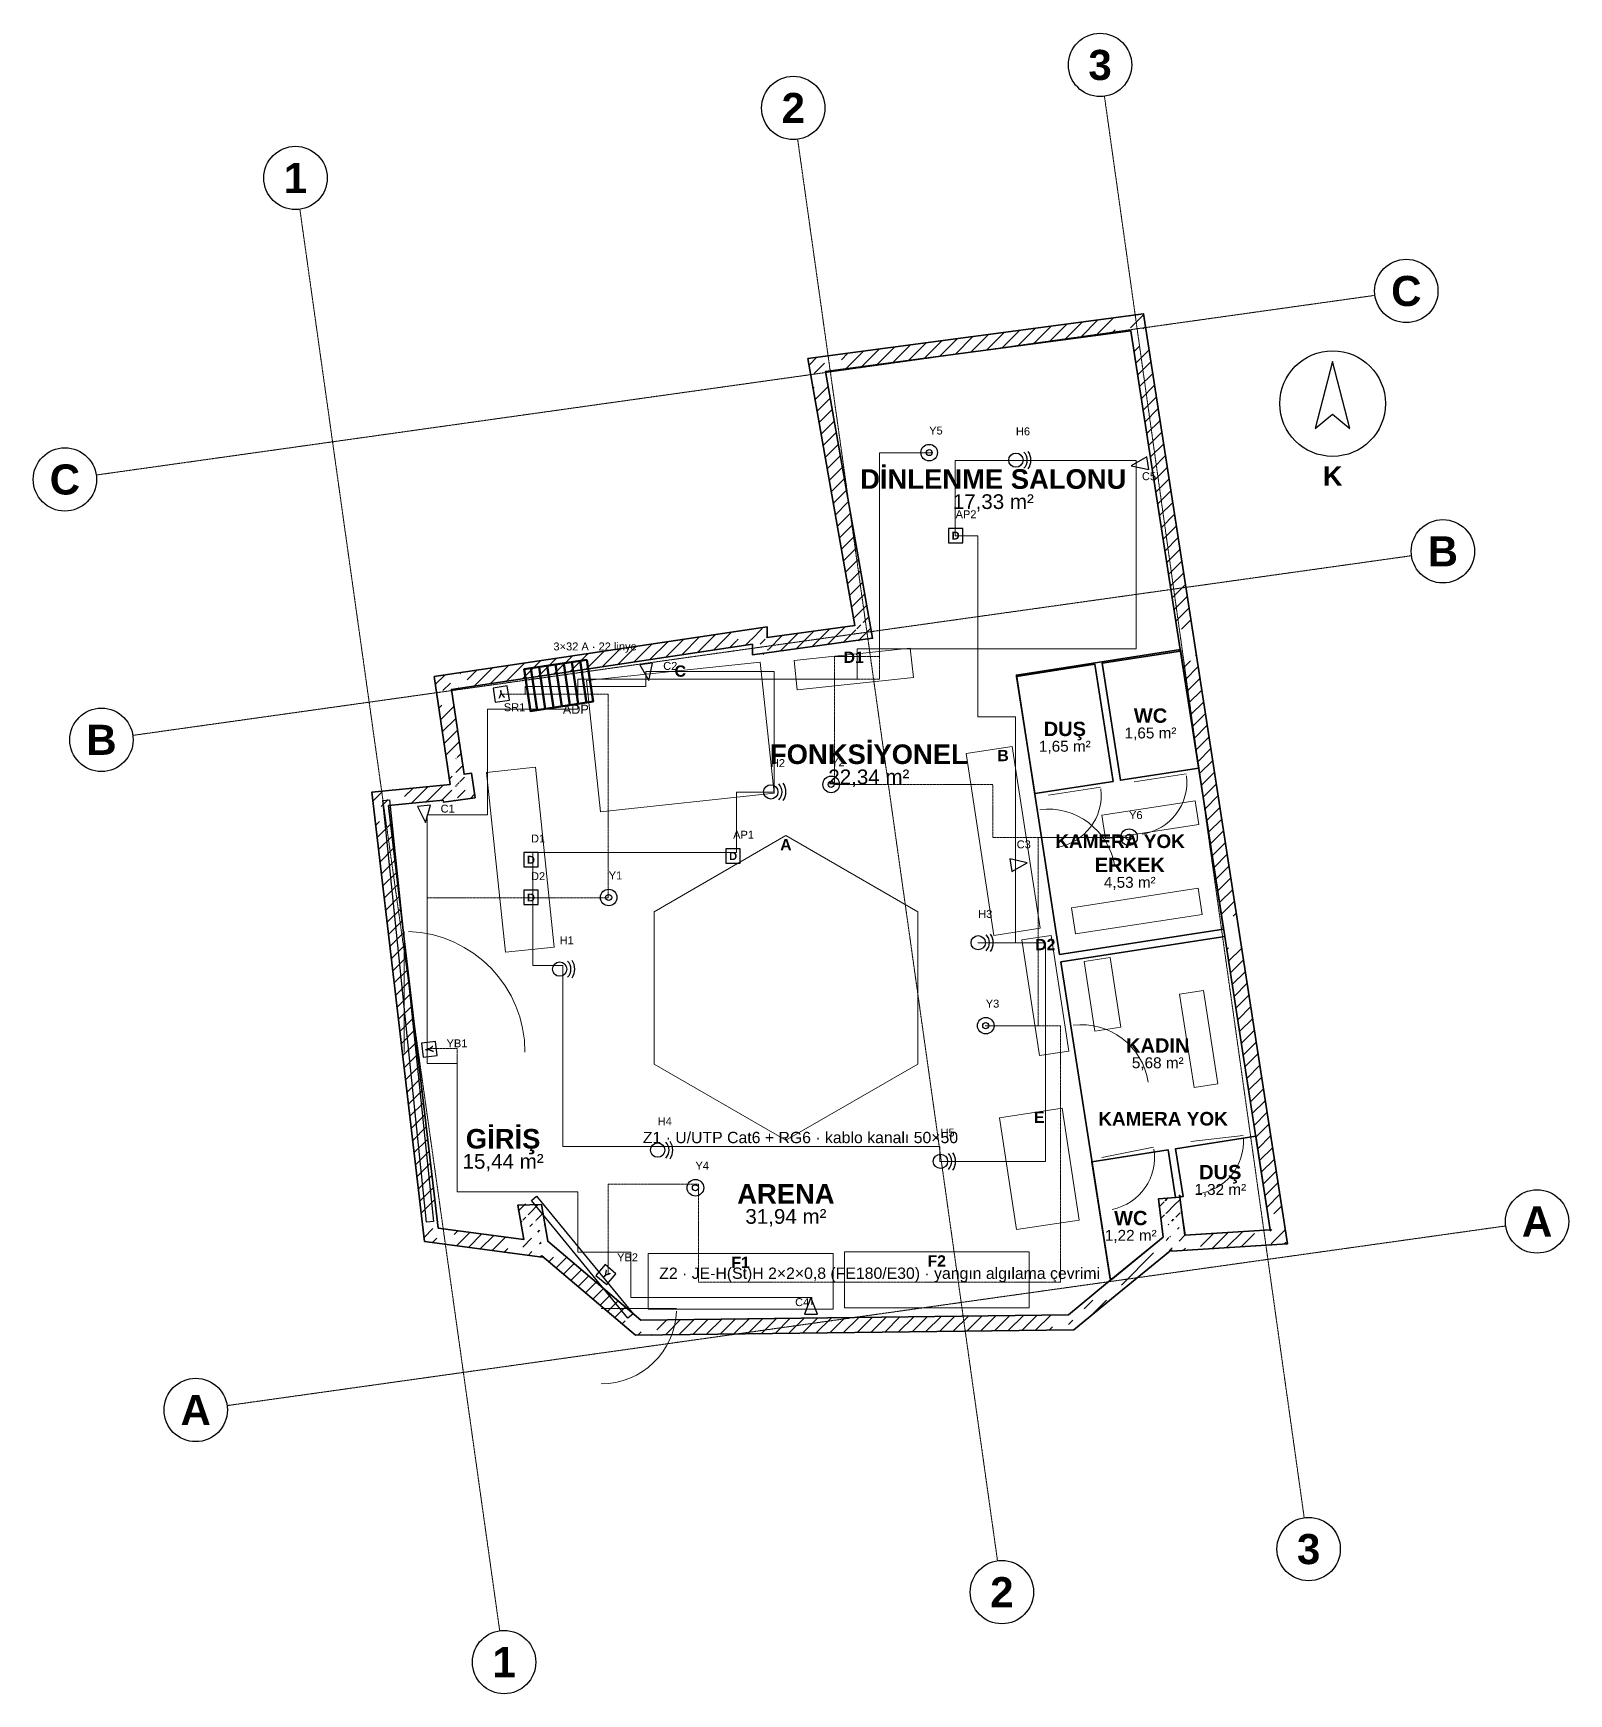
# Model space of a CAD drawing. Header units: millimetres. Extents: x -4681 to 15681, y -5011 to 17012.
import ezdxf
from ezdxf.enums import TextEntityAlignment as Align

# ---------------------------------------------------------------- set-up
doc = ezdxf.new("R2010")
doc.units = ezdxf.units.MM
doc.linetypes.add('DASHDOT', pattern=[3.556, 2.54, -0.508, 0, -0.508])
doc.linetypes.add('DASHED', pattern=[1.524, 1.27, -0.254])
for name, color, linetype, lineweight in [('A-CEPHE', 5, 'Continuous', 25), ('A-DUVAR-MEVCUT', 8, 'Continuous', 35), ('A-DUVAR-YENI', 1, 'Continuous', 35), ('A-EKIPMAN', 9, 'Continuous', 18), ('A-KAPI', 8, 'Continuous', 18), ('A-MOBILYA', 9, 'Continuous', 18), ('A-YAZI', 7, 'Continuous', 13), ('E-PANO', 7, 'Continuous', 50), ('E-YAZI', 7, 'Continuous', 13), ('E-ZAYIF-KAMERA', 6, 'Continuous', 25), ('E-ZAYIF-LINYE', 6, 'DASHED', 13), ('E-ZAYIF-SES', 6, 'Continuous', 25), ('E-ZAYIF-TAVA', 6, 'Continuous', 18), ('E-ZAYIF-VERI', 6, 'Continuous', 25), ('E-ZAYIF-YANGIN', 1, 'Continuous', 25), ('G-AKS-BALON', 8, 'Continuous', 25), ('G-AKS-HAT', 8, 'DASHDOT', 18), ('G-KUZEY', 7, 'Continuous', 25)]:
    doc.layers.add(name, color=color, linetype=linetype, lineweight=lineweight)
doc.styles.add('GYM', font='arial.ttf')
doc.styles.add('GYM-B', font='arialbd.ttf')

msp = doc.modelspace()

# ---------------------------------------------------------------- texts
at = {"layer": 'A-EKIPMAN', "style": 'GYM-B'}
for s, p in [('D1', (6200, 8736)), ('C', (3900, 8553)), ('B', (8180, 7433)), ('A', (5300, 6250)), ('D2', (8740, 4926)), ('E', (8660, 2635)), ('F1', (4700, 710)), ('F2', (7300, 730))]:
    msp.add_text(s, height=150, dxfattribs=at).set_placement(p, align=Align.MIDDLE_CENTER)
at = {"layer": 'A-YAZI'}
for s, height, style, p in [('DİNLENME SALONU', 260, 'GYM-B', (8050, 11100)), ('17,33 m²', 195, 'GYM', (8050, 10800)), ('WC', 190, 'GYM-B', (10135, 7962)), ('DUŞ', 190, 'GYM-B', (8999, 7786)), ('1,65 m²', 145, 'GYM', (10135, 7732)), ('FONKSİYONEL', 260, 'GYM-B', (6400, 7450)), ('1,65 m²', 145, 'GYM', (8999, 7556)), ('22,34 m²', 195, 'GYM', (6400, 7150)), ('ERKEK', 190, 'GYM-B', (9860, 5981)), ('4,53 m²', 145, 'GYM', (9860, 5751)), ('KADIN', 190, 'GYM-B', (10231, 3588)), ('5,68 m²', 145, 'GYM', (10231, 3358)), ('GİRİŞ', 260, 'GYM-B', (1550, 2350)), ('15,44 m²', 195, 'GYM', (1550, 2050)), ('DUŞ', 190, 'GYM-B', (11060, 1908)), ('ARENA', 260, 'GYM-B', (5300, 1620)), ('1,32 m²', 145, 'GYM', (11060, 1678)), ('31,94 m²', 195, 'GYM', (5300, 1320)), ('WC', 190, 'GYM-B', (9873, 1299)), ('1,22 m²', 145, 'GYM', (9873, 1069))]:
    msp.add_text(s, height=height, dxfattribs=dict(at, style=style)).set_placement(p, align=Align.MIDDLE_CENTER)
at = {"layer": 'E-YAZI'}
for s, height, style, p in [('KAMERA YOK', 180, 'GYM-B', (9731, 6296)), ('KAMERA YOK', 180, 'GYM-B', (10301, 2616)), ('Z1 · U/UTP Cat6 + RG6 · kablo kanalı 50×50', 150, 'GYM', (5493, 2367)), ('Z2 · JE-H(St)H 2×2×0,8 (FE180/E30) · yangın algılama çevrimi', 150, 'GYM', (6543, 567))]:
    msp.add_text(s, height=height, dxfattribs=dict(at, style=style)).set_placement(p, align=Align.MIDDLE_CENTER)
at = {"layer": 'G-AKS-BALON', "style": 'GYM-B'}
for s, p in [('3', (9466, 16592)), ('2', (5398, 16021)), ('1', (-1203, 15093)), ('C', (13527, 13594)), ('C', (-4261, 11094)), ('B', (14012, 10141)), ('B', (-3776, 7641)), ('A', (15261, 1253)), ('A', (-2526, -1247)), ('3', (12232, -3091)), ('2', (8164, -3663)), ('1', (1563, -4591))]:
    msp.add_text(s, height=399, dxfattribs=at).set_placement(p, align=Align.MIDDLE_CENTER)

# ---------------------------------------------------------------- blocks, each defined once
blk = doc.blocks.new('G_KUZEY')
blk.add_lwpolyline([(0, 560), (-230, -330), (0, -140), (230, -330)], close=True)
blk.add_circle((0, 0), 700)
at = {"style": 'GYM-B'}
blk.add_text('K', height=260, dxfattribs=at).set_placement((0, -960), align=Align.MIDDLE_CENTER)
blk = doc.blocks.new('E_KAMERA')
blk.add_lwpolyline([(-110, -85), (110, 0), (-110, 85)], close=True)
at = {"style": 'GYM'}
blk.add_attdef('KOD', (0, 210), '', height=105, dxfattribs=at)
blk = doc.blocks.new('E_HOPARLOR')
blk.add_circle((0, 0), 95)
for radius, start, end in [(150, -45, 45), (200, -35, 35)]:
    blk.add_arc((0, 0), radius, start, end)
at = {"style": 'GYM'}
blk.add_attdef('KOD', (0, 330), '', height=105, dxfattribs=at)
blk = doc.blocks.new('E_VERI')
blk.add_lwpolyline([(-95, -95), (95, -95), (95, 95), (-95, 95)], close=True)
at = {"style": 'GYM-B'}
blk.add_text('D', height=105, dxfattribs=at).set_placement((0, 0), align=Align.MIDDLE_CENTER)
at = {"style": 'GYM'}
blk.add_attdef('KOD', (0, 230), '', height=105, dxfattribs=at)
blk = doc.blocks.new('E_DEDEKTOR')
for radius in [110, 40]:
    blk.add_circle((0, 0), radius)
at = {"style": 'GYM'}
blk.add_attdef('KOD', (0, 240), '', height=105, dxfattribs=at)
blk = doc.blocks.new('E_YANGIN_BUTON')
blk.add_lwpolyline([(-95, -95), (95, -95), (95, 95), (-95, 95)], close=True)
at = {"style": 'GYM-B'}
blk.add_text('Y', height=105, dxfattribs=at).set_placement((0, 0), align=Align.MIDDLE_CENTER)
at = {"style": 'GYM'}
blk.add_attdef('KOD', (0, 230), '', height=105, dxfattribs=at)
blk = doc.blocks.new('E_PANO')
for p, q in [((-330, -280), (-330, 280)), ((-220, -280), (-220, 280)), ((-110, -280), (-110, 280)), ((0, -280), (0, 280)), ((110, -280), (110, 280)), ((220, -280), (220, 280)), ((330, -280), (330, 280))]:
    blk.add_line(p, q)
blk.add_lwpolyline([(-420, -280), (420, -280), (420, 280), (-420, 280)], close=True)
at = {"style": 'GYM'}
for tag, p, height in [('KOD', (0, 380), 120), ('TANIM', (0, -470), 105)]:
    blk.add_attdef(tag, p, '', height=height, dxfattribs=at)

# ---------------------------------------------------------------- hatches: boundary and pattern name
at = {"layer": 'A-DUVAR-MEVCUT'}
h = msp.add_hatch(dxfattribs=at)
h.set_pattern_fill('ANSI31', scale=40)
h.paths.add_polyline_path([(756, 6840), (760, 6814), (957, 6846), (953, 6872)])
h.paths.add_polyline_path([(970, 6843), (760, 6814), (756, 6840), (550, 6819), (550, 7020), (588, 7024), (970, 7024)])
h.paths.add_polyline_path([(760, 6814), (1178, 6873), (1150, 7071), (732, 7012)])
h.paths.add_polyline_path([(1149, 7083), (1178, 6873), (968, 6843), (968, 7083)])
h.paths.add_polyline_path([(1178, 6873), (1133, 7198), (935, 7171), (979, 6845)])
h.paths.add_polyline_path([(999, 7408), (1032, 7185), (1133, 7198), (1162, 6988), (923, 6988), (923, 7408)])
h.paths.add_polyline_path([(1133, 7198), (1032, 7185), (1058, 6986), (1159, 6999)])
h.paths.add_polyline_path([(1001, 7395), (1032, 7185), (1133, 7198), (1164, 6975), (822, 6975), (822, 7047), (850, 7050), (822, 7237), (822, 7395)])
h.paths.add_polyline_path([(1032, 7185), (864, 8310), (666, 8281), (834, 7155)])
h.paths.add_polyline_path([(1074, 8342), (864, 8310), (895, 8100), (693, 8100), (654, 8362), (654, 8481), (916, 8520), (1074, 8520)])
h.paths.add_polyline_path([(864, 8310), (4855, 8908), (4826, 9106), (834, 8508)])
h.paths.add_polyline_path([(4645, 9079), (4907, 9118), (5051, 9118), (5053, 8996), (5065, 8998), (5065, 8796), (4858, 8767), (4855, 8908), (4645, 8877)])
h.paths.add_polyline_path([(4855, 8908), (4858, 8767), (5058, 8772), (5055, 8912)])
h.paths.add_polyline_path([(5068, 8977), (5068, 8796), (4858, 8767), (4855, 8908), (4648, 8877), (4648, 8977)])
h.paths.add_polyline_path([(4858, 8767), (6449, 8988), (6422, 9186), (4831, 8965)])
h.paths.add_polyline_path([(6412, 9198), (6449, 8988), (6239, 8959), (6239, 9198)])
h.paths.add_polyline_path([(6449, 8988), (5826, 12526), (5629, 12492), (6252, 8954)])
h.paths.add_polyline_path([(6036, 12554), (5826, 12526), (5863, 12316), (5660, 12316), (5616, 12566), (5616, 12700), (5888, 12736), (6036, 12736)])
h.paths.add_polyline_path([(5826, 12526), (9876, 13066), (9849, 13265), (5800, 12725)])
h.paths.add_polyline_path([(9908, 12856), (9876, 13066), (9666, 13038), (9666, 13240), (9938, 13276), (10046, 13276), (10086, 13017), (10086, 12856)])
h.paths.add_polyline_path([(9876, 13066), (10521, 8898), (10719, 8928), (10073, 13097)])
h.paths.add_polyline_path([(10554, 8688), (10521, 8898), (10489, 9108), (10691, 9108), (10719, 8928), (10731, 8848), (10731, 8688)])
h.paths.add_polyline_path([(10521, 8898), (11111, 5092), (11308, 5122), (10719, 8928)])
h.paths.add_polyline_path([(11143, 4882), (11111, 5092), (11078, 5302), (11281, 5302), (11308, 5122), (11321, 5042), (11321, 4882)])
h.paths.add_polyline_path([(11111, 5092), (11722, 1144), (11920, 1174), (11308, 5122)])
h.paths.add_polyline_path([(11512, 1131), (11722, 1144), (11690, 1354), (11892, 1354), (11932, 1095), (11932, 957), (11570, 934), (11512, 934)])
h.paths.add_polyline_path([(11722, 1144), (10589, 1072), (10601, 873), (11735, 944)])
h.paths.add_polyline_path([(10379, 1282), (10562, 1282), (10589, 1072), (10799, 1086), (10799, 885), (10436, 862), (10414, 862), (10412, 877), (10394, 862), (10379, 862)])
h.paths.add_polyline_path([(10589, 1072), (10524, 1577), (10326, 1552), (10390, 1047)])
h.paths.add_polyline_path([(10314, 1367), (10314, 1558), (10524, 1577), (10551, 1367)])
h.paths.add_polyline_path([(10524, 1577), (10239, 1552), (10257, 1352), (10542, 1378)])
h.paths.add_polyline_path([(10449, 1342), (10266, 1342), (10239, 1552), (10449, 1570)])
h.paths.add_polyline_path([(10239, 1552), (10303, 1047), (10502, 1072), (10437, 1577)])
h.paths.add_polyline_path([(10093, 875), (10303, 1047), (10277, 1257), (10513, 1257), (10513, 867), (10414, 861), (10412, 877), (10363, 837), (10093, 837)])
h.paths.add_polyline_path([(10303, 1047), (9540, 421), (9667, 266), (10430, 892)])
h.paths.add_polyline_path([(9330, 248), (9540, 421), (9750, 593), (9750, 334), (9667, 266), (9600, 211), (9330, 211)])
h.paths.add_polyline_path([(9540, 421), (9046, 15), (9173, -139), (9667, 266)])
h.paths.add_polyline_path([(9256, -71), (9119, -184), (8836, -187), (8836, 13), (9046, 15), (9256, 188)])
h.paths.add_polyline_path([(9046, 15), (3378, -54), (3381, -253), (9049, -185)])
h.paths.add_polyline_path([(3588, -251), (3306, -254), (3168, -138), (3168, 124), (3378, -54), (3588, -51)])
h.paths.add_polyline_path([(3378, -54), (2142, 991), (2013, 839), (3249, -206)])
h.paths.add_polyline_path([(1932, 796), (1932, 1201), (2106, 1201), (2142, 991), (2352, 814), (2352, 781), (2080, 781), (2063, 796), (2066, 781), (2041, 781)])
h.paths.add_polyline_path([(2142, 991), (2060, 1478), (1863, 1445), (1944, 958)])
h.paths.add_polyline_path([(1850, 1268), (1850, 1474), (2060, 1478), (2095, 1268)])
h.paths.add_polyline_path([(2060, 1478), (1747, 1471), (1752, 1271), (2064, 1278)])
h.paths.add_polyline_path([(1957, 1261), (1782, 1261), (1747, 1471), (1957, 1476)])
h.paths.add_polyline_path([(1747, 1471), (1824, 1012), (2021, 1046), (1944, 1504)])
h.paths.add_polyline_path([(2034, 1222), (2034, 802), (1884, 802), (1614, 839), (1614, 1041), (1824, 1012), (1789, 1222)])
h.paths.add_polyline_path([(1824, 1012), (689, 1166), (662, 968), (1797, 814)])
h.paths.add_polyline_path([(664, 1376), (689, 1166), (899, 1138), (899, 957), (749, 957), (508, 989), (479, 1240), (479, 1376)])
h.paths.add_polyline_path([(689, 1166), (32, 6768), (-166, 6745), (490, 1143)])
h.paths.add_polyline_path([(242, 6789), (32, 6768), (57, 6558), (-144, 6558), (-178, 6842), (-178, 6948), (123, 6978), (242, 6978)])
h.paths.add_polyline_path([(32, 6768), (756, 6840), (736, 7039), (13, 6967)])
h.paths.add_polyline_path([(966, 6843), (760, 6814), (756, 6840), (546, 6819), (546, 7020), (847, 7050), (966, 7050)])

# ---------------------------------------------------------------- linework, layer by layer
at = {"layer": 'A-CEPHE'}
for points in [[(-45, 6835), (45, 6845), (625, 1255), (535, 1245)], [(3275, 29), (3205, -29), (1925, 1531), (1995, 1589)]]:
    msp.add_lwpolyline(points, close=True, dxfattribs=at)
at = {"layer": 'A-DUVAR-MEVCUT'}
for points in [[(850, 7050), (636, 8479), (5050, 9139), (5053, 8996), (6216, 9158), (5593, 12697), (10043, 13291), (10719, 8928), (11308, 5122), (11953, 958), (10414, 861), (10412, 877), (9667, 266), (9119, -184), (3306, -254), (2063, 796), (2066, 778), (508, 989), (-190, 6947)], [(756, 6840), (760, 6814), (1178, 6873), (1133, 7198), (1032, 7185), (864, 8310), (4855, 8908), (4858, 8767), (6449, 8988), (5826, 12526), (9876, 13066), (10521, 8898), (11111, 5092), (11722, 1144), (10589, 1072), (10524, 1577), (10239, 1552), (10303, 1047), (9540, 421), (9046, 15), (3378, -54), (2142, 991), (2060, 1478), (1747, 1471), (1824, 1012), (689, 1166), (32, 6768)]]:
    msp.add_lwpolyline(points, close=True, dxfattribs=at)
at = {"layer": 'A-DUVAR-YENI'}
for points in [[(8930, 4796), (11104, 5132), (10531, 8838), (8357, 8499)], [(10534, 8818), (10774, 7266), (9736, 7105), (9496, 8658)], [(8360, 8482), (9397, 8643), (9638, 7090), (8600, 6929)], [(9604, 473), (10303, 1047), (10239, 1552), (10524, 1577), (10589, 1072), (11722, 1144), (11120, 5032), (8946, 4695)], [(10559, 1306), (10524, 1577), (10519, 1598), (10541, 1580), (10566, 1584), (10467, 2217), (11530, 2383), (11722, 1144), (10595, 1073)], [(10303, 1047), (9634, 498), (9601, 492), (9359, 2045), (10369, 2202), (10467, 1572), (10239, 1552)]]:
    msp.add_lwpolyline(points, close=True, dxfattribs=at)
at = {"layer": 'A-EKIPMAN'}
for points in [[(6991, 8468), (6950, 8856), (5409, 8692), (5450, 8304)], [(4960, 8673), (2654, 8427), (2840, 6687), (5146, 6933)], [(8302, 7553), (7689, 7459), (8058, 5047), (8671, 5141)], [(5300, 6370), (3551, 5360), (3551, 3340), (5300, 2330), (7049, 3340), (7049, 5360)], [(8816, 5046), (8430, 4987), (8664, 3454), (9050, 3513)], [(9189, 1272), (8962, 2755), (8131, 2628), (8358, 1145)], [(5925, 90), (5925, 830), (3475, 830), (3475, 90)], [(8525, 110), (8525, 850), (6075, 850), (6075, 110)]]:
    msp.add_lwpolyline(points, close=True, dxfattribs=at)
at = {"layer": 'A-KAPI'}
for p, q in [((9917, 7082), (10609, 7190)), ((8781, 6906), (9473, 7014)), ((8772, 5822), (8634, 6712)), ((240, 3500), (240, 5100)), ((9216, 2962), (9078, 3852)), ((9488, 2100), (10174, 2238)), ((10668, 2314), (11364, 2392)), ((2850, 100), (3850, 100))]:
    msp.add_line(p, q, dxfattribs=at)
for centre, radius, start, end in [((9917, 7082), 700, -81.2, 6.8), ((8781, 6906), 700, -81.2, 6.8), ((8772, 5822), 900, 8.8, 96.8), ((240, 3500), 1600, 0, 88), ((9216, 2962), 900, 8.8, 96.8), ((9488, 2100), 700, -78.6, 9.4), ((10668, 2314), 700, -83.6, 4.4), ((2850, 100), 1000, -90, -2)]:
    msp.add_arc(centre, radius, start, end, dxfattribs=at)
at = {"layer": 'A-MOBILYA'}
for points in [[(1978, 7277), (1331, 7209), (1582, 4823), (2229, 4891)], [(9489, 6642), (9538, 6326), (10774, 6518), (10725, 6834)], [(9088, 5412), (9142, 5066), (10822, 5326), (10768, 5672)], [(9599, 4752), (9254, 4699), (9397, 3775), (9743, 3829)], [(10836, 4315), (10520, 4266), (10713, 3031), (11029, 3080)]]:
    msp.add_lwpolyline(points, close=True, dxfattribs=at)
at = {"layer": 'E-ZAYIF-LINYE'}
for p, q in [((6543, 8747), (6543, 11447)), ((6543, 11447), (7243, 11447)), ((7243, 11447), (6543, 11447)), ((6543, 11447), (6543, 8447)), ((5943, 7047), (5943, 8747)), ((5943, 8747), (6543, 8747)), ((6543, 8447), (2543, 8447)), ((2543, 8447), (2543, 8347)), ((1843, 8247), (1543, 8247)), ((1543, 8247), (2943, 8247)), ((2243, 8347), (1843, 8347)), ((1843, 8347), (1843, 8247)), ((2543, 8347), (2243, 8347)), ((2943, 8247), (2943, 5547)), ((8043, 7047), (5943, 7047)), ((8043, 6347), (8043, 7047)), ((9843, 6347), (8043, 6347)), ((8643, 3847), (8643, 6347)), ((8643, 6347), (9843, 6347)), ((2943, 5547), (543, 5547)), ((543, 5547), (543, 3547)), ((8943, 3847), (7943, 3847)), ((7943, 3847), (8643, 3847)), ((8943, 447), (8943, 3847)), ((543, 3547), (943, 3547)), ((943, 3547), (943, 1647)), ((943, 1647), (2543, 1647)), ((2543, 1647), (2543, 847)), ((2943, 547), (2943, 1747)), ((2943, 1747), (4143, 1747)), ((4143, 1747), (4143, 447)), ((2543, 847), (2943, 847)), ((2943, 847), (2943, 547)), ((4143, 447), (8943, 447))]:
    msp.add_line(p, q, dxfattribs=at)
at = {"layer": 'E-ZAYIF-TAVA'}
for p, q in [((7543, 10347), (7543, 11347)), ((7543, 11347), (8343, 11347)), ((8343, 11347), (9943, 11347)), ((9943, 11347), (9943, 11247)), ((9943, 11247), (9943, 8847)), ((7843, 10347), (7543, 10347)), ((7843, 7947), (7843, 10347)), ((9943, 8847), (6243, 8847)), ((6243, 8847), (6243, 8447)), ((6243, 8447), (2543, 8447)), ((2543, 8447), (2543, 8047)), ((3443, 8347), (3443, 8547)), ((3443, 8547), (5143, 8547)), ((5143, 8547), (5143, 6947)), ((2243, 8347), (3443, 8347)), ((2543, 8047), (1343, 8047)), ((1343, 8047), (1343, 6647)), ((8343, 7947), (7843, 7947)), ((8343, 5947), (8343, 7947)), ((5143, 6947), (4643, 6947)), ((4643, 6947), (4643, 6147)), ((1343, 6647), (543, 6647)), ((543, 6647), (543, 3347)), ((4643, 6147), (1943, 6147)), ((1943, 6147), (1943, 6047)), ((1943, 6047), (1943, 5547)), ((8343, 4947), (8343, 5947)), ((1943, 5547), (1943, 4647)), ((8743, 4947), (7843, 4947)), ((7843, 4947), (8343, 4947)), ((8743, 2047), (8743, 4947)), ((1943, 4647), (2343, 4647)), ((2343, 4647), (2343, 2247)), ((543, 3347), (943, 3347)), ((943, 3347), (943, 1647)), ((2343, 2247), (3643, 2247)), ((3643, 2247), (7343, 2247)), ((7343, 2247), (7343, 2047)), ((7343, 2047), (8743, 2047)), ((943, 1647), (2543, 1647)), ((2543, 1647), (2543, 847)), ((2543, 847), (3243, 847)), ((3243, 847), (3243, 247)), ((3243, 247), (5643, 247)), ((5643, 247), (5643, 147))]:
    msp.add_line(p, q, dxfattribs=at)
at = {"layer": 'G-AKS-BALON'}
for centre in [(9466, 16592), (5398, 16021), (-1203, 15093), (13527, 13594), (-4261, 11094), (14012, 10141), (-3776, 7641), (15261, 1253), (-2526, -1247), (12232, -3091), (8164, -3663), (1563, -4591)]:
    msp.add_circle(centre, 420, dxfattribs=at)
at = {"layer": 'G-AKS-HAT'}
for p, q in [((12173, -2676), (9524, 16177)), ((8106, -3247), (5456, 15605)), ((1505, -4175), (-1145, 14677)), ((-3845, 11153), (13111, 13536)), ((-3360, 7700), (13596, 10083)), ((-2111, -1189), (14845, 1194))]:
    msp.add_line(p, q, dxfattribs=at)

# ---------------------------------------------------------------- block references
at = {"layer": 'E-PANO'}
ref = msp.add_blockref('E_PANO', (2286, 8362), dxfattribs=dict(at, rotation=188.5))
ref.add_attrib('KOD', 'ADP', (2342, 7986), dxfattribs={"layer": '0', "height": 120, "style": 'GYM'})
ref.add_attrib('TANIM', '3×32 A · 22 linye', (2217, 8827), dxfattribs={"layer": '0', "height": 105, "style": 'GYM'})
at = {"layer": 'E-ZAYIF-KAMERA'}
ref = msp.add_blockref('E_KAMERA', (9989, 11293), dxfattribs=dict(at, rotation=188.8))
ref.add_attrib('KOD', 'C5', (10021, 11085), dxfattribs={"layer": '0', "height": 105, "style": 'GYM'})
ref = msp.add_blockref('E_KAMERA', (3465, 8538), dxfattribs=dict(at, rotation=278.5))
ref.add_attrib('KOD', 'C2', (3673, 8569), dxfattribs={"layer": '0', "height": 105, "style": 'GYM'})
ref = msp.add_blockref('E_KAMERA', (512, 6655), dxfattribs=dict(at, rotation=275.7))
ref.add_attrib('KOD', 'C1', (721, 6676), dxfattribs={"layer": '0', "height": 105, "style": 'GYM'})
ref = msp.add_blockref('E_KAMERA', (8392, 5994), dxfattribs=dict(at, rotation=8.8))
ref.add_attrib('KOD', 'C3', (8360, 6202), dxfattribs={"layer": '0', "height": 105, "style": 'GYM'})
ref = msp.add_blockref('E_KAMERA', (5632, 134), dxfattribs=dict(at, rotation=90.70000000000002))
ref.add_attrib('KOD', 'C4', (5422, 131), dxfattribs={"layer": '0', "height": 105, "style": 'GYM'})
at = {"layer": 'E-ZAYIF-SES'}
for p, values in [((8350, 11350), {'KOD': 'H6'}), ((5100, 6950), {'KOD': 'H2'}), ((7850, 4950), {'KOD': 'H3'}), ((2300, 4600), {'KOD': 'H1'}), ((3600, 2200), {'KOD': 'H4'}), ((7350, 2050), {'KOD': 'H5'})]:
    msp.add_blockref('E_HOPARLOR', p, dxfattribs=at).add_auto_attribs(values)
at = {"layer": 'E-ZAYIF-VERI'}
for p, values in [((7550, 10350), {'KOD': 'AP2'}), ((4600, 6100), {'KOD': 'AP1'}), ((1920, 6050), {'KOD': 'D1'}), ((1920, 5550), {'KOD': 'D2'})]:
    msp.add_blockref('E_VERI', p, dxfattribs=at).add_auto_attribs(values)
at = {"layer": 'E-ZAYIF-YANGIN'}
for p, values in [((7200, 11450), {'KOD': 'Y5'}), ((5900, 7050), {'KOD': 'Y2'}), ((9850, 6350), {'KOD': 'Y6'}), ((2950, 5550), {'KOD': 'Y1'}), ((7950, 3850), {'KOD': 'Y3'}), ((4100, 1700), {'KOD': 'Y4'})]:
    msp.add_blockref('E_DEDEKTOR', p, dxfattribs=at).add_auto_attribs(values)
ref = msp.add_blockref('E_YANGIN_BUTON', (1525, 8248), dxfattribs=dict(at, rotation=188.5))
ref.add_attrib('KOD', 'SR1', (1559, 8021), dxfattribs={"layer": '0', "height": 105, "style": 'GYM'})
ref = msp.add_blockref('E_YANGIN_BUTON', (572, 3536), dxfattribs=dict(at, rotation=276.7))
ref.add_attrib('KOD', 'YB1', (800, 3563), dxfattribs={"layer": '0', "height": 105, "style": 'GYM'})
ref = msp.add_blockref('E_YANGIN_BUTON', (2913, 549), dxfattribs=dict(at, rotation=319.8))
ref.add_attrib('KOD', 'YB2', (3061, 725), dxfattribs={"layer": '0', "height": 105, "style": 'GYM'})
at = {"layer": 'G-KUZEY'}
msp.add_blockref('G_KUZEY', (12550, 12100), dxfattribs=at)

msp.set_redraw_order([(e.dxf.handle, doc.entitydb.next_handle()) for e in msp.query("TEXT MTEXT ATTDEF DIMENSION ARC_DIMENSION")])  # texts and dimensions are drawn at this point

doc.saveas('drawing.dxf')
